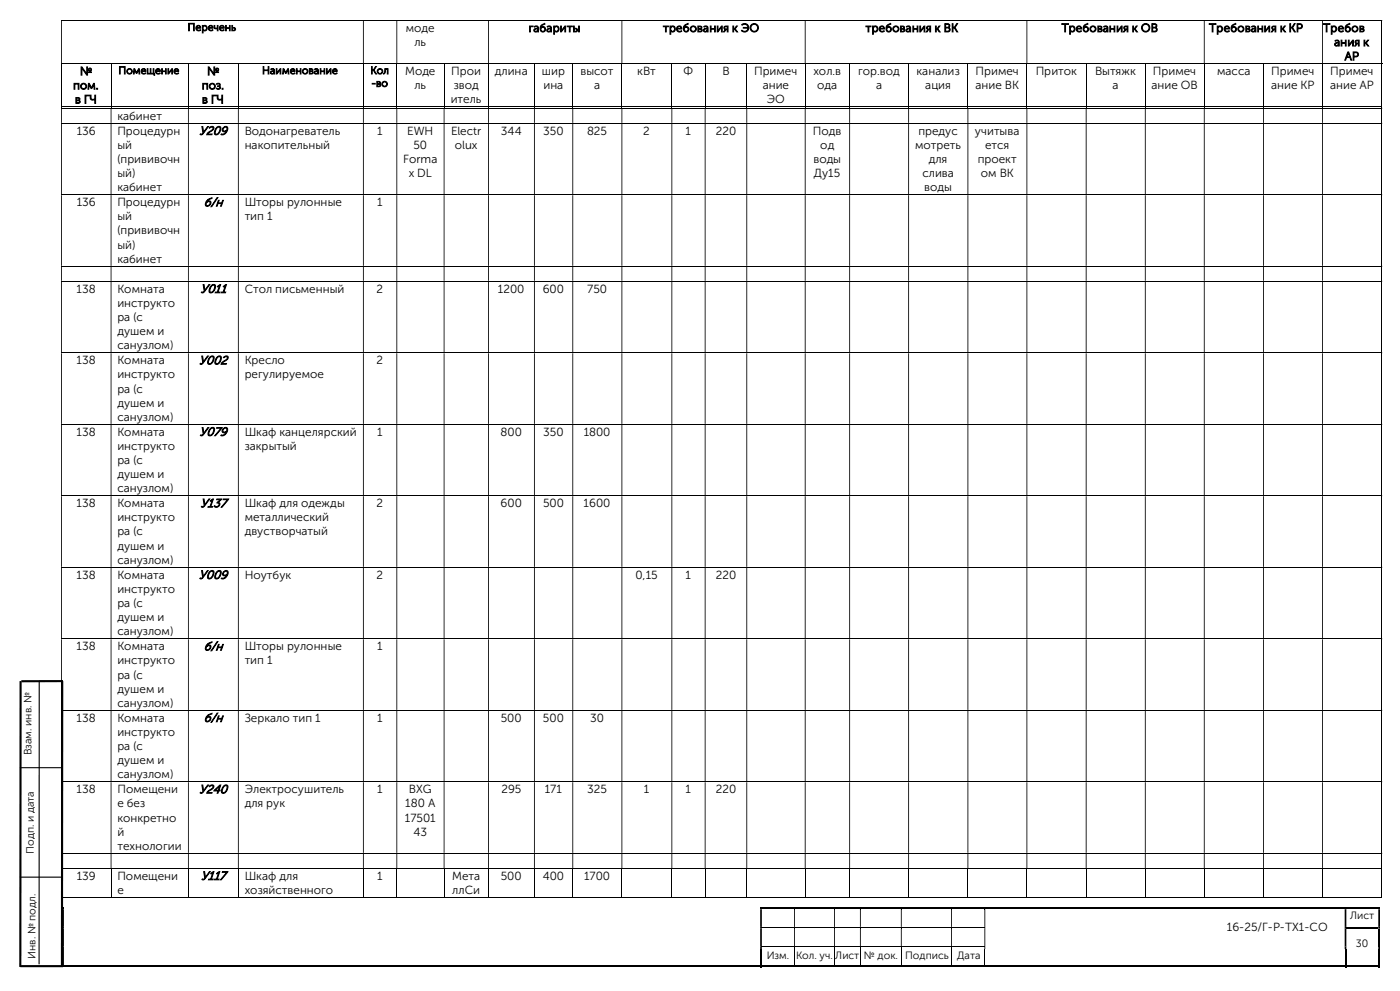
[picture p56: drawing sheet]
<svg xmlns="http://www.w3.org/2000/svg" width="420mm" height="297mm" viewBox="0 0 420 297" stroke-linecap="round" stroke-linejoin="round" font-family="sans-serif">
<defs><g id="words">
<g font-size="3.7">
<text x="59.7" y="40.4">У209</text>
<text x="61.1" y="61.8">б/н</text>
<text x="60.1" y="87.8">У011</text>
<text x="59.6" y="109.2">У002</text>
<text x="59.8" y="130.6">У079</text>
<text x="60.1" y="152">У137</text>
<text x="59.6" y="173.5">У009</text>
<text x="61.1" y="194.9">б/н</text>
<text x="61.1" y="216.3">б/н</text>
<text x="59.7" y="237.7">У240</text>
<text x="60.2" y="263.7">У117</text>
</g>
<g font-size="3.5">
<text x="121.8" y="9.6">моде</text>
<text x="158.6" y="9.6">габариты</text>
<text x="198.9" y="9.6">требования к ЭО</text>
<text x="259.7" y="9.6">требования к ВК</text>
<text x="318.5" y="9.6">Требования к ОВ</text>
<text x="362.7" y="9.6">Требования к КР</text>
<text x="396.9" y="9.6">Требов</text>
<text x="124.3" y="13.8">ль</text>
<text x="400.2" y="13.8">ания к</text>
<text x="24" y="22.5">№</text>
<text x="62.1" y="22.5">№</text>
<text x="121.5" y="22.5">Моде</text>
<text x="135.4" y="22.5">Прои</text>
<text x="148.5" y="22.5">длина</text>
<text x="162.6" y="22.5">шир</text>
<text x="174.2" y="22.5">высот</text>
<text x="191.2" y="22.5">кВт</text>
<text x="205.1" y="22.5">Ф</text>
<text x="216.7" y="22.5">В</text>
<text x="226.2" y="22.5">Примеч</text>
<text x="244" y="22.5">хол.в</text>
<text x="257.4" y="22.5">гор.вод</text>
<text x="275" y="22.5">канализ</text>
<text x="292.7" y="22.5">Примеч</text>
<text x="310.7" y="22.5">Приток</text>
<text x="328.5" y="22.5">Вытяжк</text>
<text x="345.9" y="22.5">Примеч</text>
<text x="365.1" y="22.5">масса</text>
<text x="381.3" y="22.5">Примеч</text>
<text x="399.1" y="22.5">Примеч</text>
<text x="403.4" y="18">АР</text>
<text x="21.9" y="26.8">пом.</text>
<text x="60.5" y="26.8">поз.</text>
<text x="124.3" y="26.8">ль</text>
<text x="136.1" y="26.8">звод</text>
<text x="163" y="26.8">ина</text>
<text x="178.2" y="26.8">а</text>
<text x="228.8" y="26.8">ание</text>
<text x="245.2" y="26.8">ода</text>
<text x="262.8" y="26.8">а</text>
<text x="277.6" y="26.8">ация</text>
<text x="292.7" y="26.8">ание ВК</text>
<text x="333.8" y="26.8">а</text>
<text x="345.4" y="26.8">ание ОВ</text>
<text x="381.3" y="26.8">ание КР</text>
<text x="399" y="26.8">ание АР</text>
<text x="22.5" y="31">в ГЧ</text>
<text x="35.2" y="35.9">кабинет</text>
<text x="60.6" y="31">в ГЧ</text>
<text x="135.2" y="31">итель</text>
<text x="230" y="31">ЭО</text>
<text x="23" y="40.4">136</text>
<text x="35.2" y="40.4">Процедурн</text>
<text x="73.4" y="40.4">Водонагреватель</text>
<text x="113.2" y="40.4">1</text>
<text x="122.2" y="40.4">EWH</text>
<text x="135.3" y="40.4">Electr</text>
<text x="150.3" y="40.4">344</text>
<text x="163" y="40.4">350</text>
<text x="176.1" y="40.4">825</text>
<text x="193" y="40.4">2</text>
<text x="205.6" y="40.4">1</text>
<text x="214.7" y="40.4">220</text>
<text x="243.9" y="40.4">Подв</text>
<text x="275.5" y="40.4">предус</text>
<text x="292.5" y="40.4">учитыва</text>
<text x="35.2" y="44.6">ый</text>
<text x="73.4" y="44.6">накопительный</text>
<text x="124" y="44.6">50</text>
<text x="136.4" y="44.6">olux</text>
<text x="246.1" y="44.6">од</text>
<text x="274.5" y="44.6">мотреть</text>
<text x="295.5" y="44.6">ется</text>
<text x="35.2" y="48.9">(прививочн</text>
<text x="35.2" y="53.1">ый)</text>
<text x="120.9" y="48.9">Forma</text>
<text x="122.6" y="53.1">x DL</text>
<text x="244" y="48.9">воды</text>
<text x="244.2" y="53.1">Ду15</text>
<text x="276.7" y="53.1">слива</text>
<text x="278.6" y="48.9">для</text>
<text x="293.3" y="48.9">проект</text>
<text x="294.3" y="53.1">ом ВК</text>
<text x="35.2" y="57.3">кабинет</text>
<text x="277.3" y="57.3">воды</text>
<text x="23" y="61.8">136</text>
<text x="35.2" y="61.8">Процедурн</text>
<text x="73.4" y="61.8">Шторы рулонные</text>
<text x="113.2" y="61.8">1</text>
<text x="35.2" y="66">ый</text>
<text x="35.2" y="70.3">(прививочн</text>
<text x="73.4" y="66">тип 1</text>
<text x="35.2" y="74.5">ый)</text>
<text x="35.2" y="78.7">кабинет</text>
<text x="23" y="87.8">138</text>
<text x="35.2" y="87.8">Комната</text>
<text x="73.4" y="87.8">Стол письменный</text>
<text x="113" y="87.8">2</text>
<text x="149.4" y="87.8">1200</text>
<text x="162.8" y="87.8">600</text>
<text x="176.1" y="87.8">750</text>
<text x="35.2" y="92">инструкто</text>
<text x="35.2" y="96.2">ра (с</text>
<text x="35.2" y="100.5">душем и</text>
<text x="35.2" y="104.7">санузлом)</text>
<text x="23" y="109.2">138</text>
<text x="35.2" y="109.2">Комната</text>
<text x="35.2" y="113.4">инструкто</text>
<text x="73.4" y="109.2">Кресло</text>
<text x="73.4" y="113.4">регулируемое</text>
<text x="113" y="109.2">2</text>
<text x="35.2" y="117.6">ра (с</text>
<text x="35.2" y="121.9">душем и</text>
<text x="23" y="130.6">138</text>
<text x="35.2" y="130.6">Комната</text>
<text x="35.2" y="126.1">санузлом)</text>
<text x="73.4" y="130.6">Шкаф канцелярский</text>
<text x="113.2" y="130.6">1</text>
<text x="150.2" y="130.6">800</text>
<text x="163" y="130.6">350</text>
<text x="175.1" y="130.6">1800</text>
<text x="35.2" y="134.8">инструкто</text>
<text x="73.4" y="134.8">закрытый</text>
<text x="35.2" y="139.1">ра (с</text>
<text x="35.2" y="143.3">душем и</text>
<text x="35.2" y="147.5">санузлом)</text>
<text x="23" y="152">138</text>
<text x="35.2" y="152">Комната</text>
<text x="73.4" y="152">Шкаф для одежды</text>
<text x="113" y="152">2</text>
<text x="150.2" y="152">600</text>
<text x="162.9" y="152">500</text>
<text x="175.1" y="152">1600</text>
<text x="35.2" y="156.3">инструкто</text>
<text x="35.2" y="160.5">ра (с</text>
<text x="73.4" y="156.3">металлический</text>
<text x="73.4" y="160.5">двустворчатый</text>
<text x="35.2" y="164.7">душем и</text>
<text x="23" y="173.5">138</text>
<text x="35.2" y="173.5">Комната</text>
<text x="35.2" y="169">санузлом)</text>
<text x="73.4" y="173.5">Ноутбук</text>
<text x="113" y="173.5">2</text>
<text x="190.6" y="173.5">0,15</text>
<text x="205.7" y="173.5">1</text>
<text x="214.7" y="173.5">220</text>
<text x="35.2" y="177.7">инструкто</text>
<text x="35.2" y="181.9">ра (с</text>
<text x="35.2" y="186.2">душем и</text>
<text x="35.2" y="190.4">санузлом)</text>
<text x="23" y="194.9">138</text>
<text x="35.2" y="194.9">Комната</text>
<text x="73.4" y="194.9">Шторы рулонные</text>
<text x="113.2" y="194.9">1</text>
<text x="35.2" y="199.1">инструкто</text>
<text x="35.2" y="203.4">ра (с</text>
<text x="73.4" y="199.1">тип 1</text>
<text x="35.2" y="207.6">душем и</text>
<text x="35.2" y="211.8">санузлом)</text>
<text x="23" y="216.3">138</text>
<text x="35.2" y="216.3">Комната</text>
<text x="35.2" y="220.6">инструкто</text>
<text x="73.4" y="216.3">Зеркало тип 1</text>
<text x="113.2" y="216.3">1</text>
<text x="150.2" y="216.3">500</text>
<text x="162.9" y="216.3">500</text>
<text x="177.1" y="216.3">30</text>
<text x="35.2" y="224.8">ра (с</text>
<text x="35.2" y="229">душем и</text>
<text x="35.2" y="233.3">санузлом)</text>
<text x="23" y="237.7">138</text>
<text x="35.2" y="237.7">Помещени</text>
<text x="73.4" y="237.7">Электросушитель</text>
<text x="113.2" y="237.7">1</text>
<text x="122.7" y="237.7">BXG</text>
<text x="150.4" y="237.7">295</text>
<text x="163.4" y="237.7">171</text>
<text x="176.2" y="237.7">325</text>
<text x="193.2" y="237.7">1</text>
<text x="205.7" y="237.7">1</text>
<text x="214.7" y="237.7">220</text>
<text x="35.2" y="242">е без</text>
<text x="73.4" y="242">для рук</text>
<text x="121.6" y="242">180 А</text>
<text x="35.2" y="246.2">конкретно</text>
<text x="35.2" y="250.4">й</text>
<text x="121.5" y="246.2">17501</text>
<text x="124" y="250.4">43</text>
<text x="35.2" y="254.7">технологии</text>
<text x="23" y="263.7">139</text>
<text x="35.2" y="263.7">Помещени</text>
<text x="73.4" y="263.7">Шкаф для</text>
<text x="113.2" y="263.7">1</text>
<text x="135.7" y="263.7">Мета</text>
<text x="150.2" y="263.7">500</text>
<text x="162.8" y="263.7">400</text>
<text x="175.2" y="263.7">1700</text>
<text x="35.2" y="267.9">е</text>
<text x="73.4" y="267.9">хозяйственного</text>
<text x="135.7" y="267.9">ллСи</text>
<text x="368" y="279">16-25/Г-Р-ТХ1-СО</text>
</g>
<g font-size="3.2">
<text x="56.3" y="9.2">Перечень</text>
<text x="35.5" y="22.2">Помещение</text>
<text x="78.6" y="22.2">Наименование</text>
<text x="111.1" y="22.2">Кол</text>
<text x="111.4" y="26">-во</text>
<text x="9.5" y="226.4" transform="rotate(-90 9.5 226.4)">Взам. инв. №</text>
<text x="10.2" y="255.9" transform="rotate(-90 10.2 255.9)">Подп. и дата</text>
<text x="405" y="275.5">Лист</text>
<text x="10.6" y="287.4" transform="rotate(-90 10.6 287.4)">Инв. № подл.</text>
<text x="230" y="287.4">Изм.</text>
<text x="238.8" y="287.4">Кол. уч.</text>
<text x="250.6" y="287.4">Лист</text>
<text x="259.2" y="287.4">№ док.</text>
<text x="271.6" y="287.4">Подпись</text>
<text x="287.1" y="287.4">Дата</text>
<text x="406.8" y="283.8">30</text>
</g>
</g></defs>
<g fill="none" stroke="#000" stroke-width=".3">
<path d="M18.3 6.1h396.1M18.3 19.1h396.4M18.5 19.2v13M33.3 19.2v13M56.5 19.2v13M71.5 19.2v13M109 19.2v13M119 19.2v13M133.2 19.2v13M146.6 19.2v13M160.3 19.2v13M171.8 19.2v13"/>
<path d="M186.6 19.2v13M201.5 19.2v13M211.5 19.2v13M224 19.2v13M241.6 19.2v13M254.9 19.2v13M272.6 19.2v13M290.4 19.2v13M308.1 19.2v13M325.8 19.2v13M343.6 19.2v13M361.3 19.2v13"/>
<path d="M379.1 19.2v13M396.7 19.2v13M414.5 6.3v12.7M414.5 19.2v13M18.3 32h14.9M18.3 32.4h396.1M18.3 37h396.1M33.4 32h23M56.6 32h14.8M71.6 32h37.3M109.1 32h9.8M119.2 32h13.9"/>
<path d="M133.3 32h13.1M146.7 32h13.5M160.4 32h11.3M172 32h14.4M186.7 32h14.7M201.7 32h9.7M211.7 32h12.2M224.2 32h17.2M241.7 32h13.1M255 32h17.5M272.7 32h17.5M290.5 32h17.4"/>
<path d="M308.2 32h17.5M326 32h17.5M343.7 32h17.4M361.4 32h17.5M379.2 32h17.4M396.9 32h17.5M414.5 32.6v4.2M414.5 37.1v21.2M18.3 58.4h396.1M414.5 58.5v21.2M18.3 79.8h396.1M414.5 79.9v4.3"/>
<path d="M18.3 84.3h396.1M414.5 84.4v21.2M18.3 105.7h396.1M414.5 105.9v21.1M18.3 127.2h396.1M414.5 127.3v21.2M18.3 148.6h396.1M414.5 148.7v21.2M18.3 170h396.1M414.5 170.1v21.2M18.3 191.5h396.1M414.5 191.6v21.2"/>
<path d="M18.3 212.9h396.1M414.5 213v21.2M18.3 234.3h396.1M414.5 234.4v21.2M18.3 255.7h396.1M414.5 255.9v4.2M18.3 260.3h396.1M18.3 269h14.9M18.5 260.4v8.7M33.3 260.4v8.7M33.4 269h23M56.5 260.4v8.7"/>
<path d="M56.6 269h14.8M71.5 260.4v8.7M71.6 269h37.3M109 260.4v8.7M109.1 269h9.8M119 260.4v8.7M119.2 269h13.9M133.2 260.4v8.7M133.3 269h13.1M146.6 260.4v8.7M146.7 269h13.5M160.3 260.4v8.7"/>
<path d="M160.4 269h11.3M171.8 260.4v8.7M172 269h14.4M186.6 260.4v8.7M186.7 269h14.7M201.5 260.4v8.7M201.7 269h9.7M211.5 260.4v8.7M211.7 269h12.2M224 260.4v8.7M224.2 269h17.2M228.6 277.9h9.6"/>
<path d="M238.5 277.9h11.7M241.6 260.4v8.7M241.7 269h13.1M250.5 277.9h7.5M254.9 260.4v8.7M255 269h17.5M258.2 277.9h12.1M270.5 277.9h14.8M272.6 260.4v8.7M272.7 269h17.5M285.6 277.9h9.7M290.4 260.4v8.7"/>
<path d="M290.5 269h17.4M308.1 260.4v8.7M308.2 269h17.5M325.8 260.4v8.7M326 269h17.5M343.6 260.4v8.7M343.7 269h17.4M361.3 260.4v8.7M361.4 269h17.5M379.1 260.4v8.7M379.2 269h17.4M396.7 260.4v8.7"/>
<path d="M396.9 269h17.5M414.5 260.4v8.7M228.6 283.8h9.6M238.3 284.4v5M238.5 283.8h11.7M250.4 284.4v5M250.5 283.8h7.5M258.1 284.4v5M258.2 283.8h12.1M270.4 284.4v5M270.5 283.8h14.8M285.5 284.4v5"/>
<path d="M285.6 283.8h9.7M295.4 284.4v5"/>
</g>
<g fill="#000">
<path d="M414.4 6h.3v.3h-.3zM18.3 6.3h.3v12.7h-.3zM108.9 6.3h.2v12.7h-.2zM118.9 6.3h.3v12.7h-.3zM146.4 6.3h.3v12.7h-.3zM186.4 6.3h.3v12.7h-.3zM241.4 6.3h.3v12.7h-.3zM307.9 6.3h.3v12.7h-.3zM361.1 6.3h.3v12.7h-.3zM396.6 6.3h.3v12.7h-.3z" fill-rule="evenodd"/>
<path d="M414.4 32.3h.3v.3h-.3zM18.3 32.6h.3v4.2h-.3zM33.2 32.6h.2v4.2h-.2zM56.4 32.6h.2v4.2h-.2zM71.4 32.6h.2v4.2h-.2zM108.9 32.6h.2v4.2h-.2zM118.9 32.6h.3v4.2h-.3zM133.1 32.6h.2v4.2h-.2zM146.4 32.6h.3v4.2h-.3zM160.2 32.6h.2v4.2h-.2zM171.7 32.6h.3v4.2h-.3zM186.4 32.6h.3v4.2h-.3zM201.4 32.6h.3v4.2h-.3zM211.4 32.6h.3v4.2h-.3zM223.9 32.6h.3v4.2h-.3zM241.4 32.6h.3v4.2h-.3zM254.8 32.6h.2v4.2h-.2zM272.5 32.6h.2v4.2h-.2zM290.2 32.6h.3v4.2h-.3zM307.9 32.6h.3v4.2h-.3zM325.7 32.6h.3v4.2h-.3zM343.5 32.6h.2v4.2h-.2zM361.1 32.6h.3v4.2h-.3zM378.9 32.6h.3v4.2h-.3zM396.6 32.6h.3v4.2h-.3z" fill-rule="evenodd"/>
<path d="M414.4 36.8h.3v.3h-.3zM18.3 37.1h.3v21.2h-.3zM33.2 37.1h.2v21.2h-.2zM56.4 37.1h.2v21.2h-.2zM71.4 37.1h.2v21.2h-.2zM108.9 37.1h.2v21.2h-.2zM118.9 37.1h.3v21.2h-.3zM133.1 37.1h.2v21.2h-.2zM146.4 37.1h.3v21.2h-.3zM160.2 37.1h.2v21.2h-.2zM171.7 37.1h.3v21.2h-.3zM186.4 37.1h.3v21.2h-.3zM201.4 37.1h.3v21.2h-.3zM211.4 37.1h.3v21.2h-.3zM223.9 37.1h.3v21.2h-.3zM241.4 37.1h.3v21.2h-.3zM254.8 37.1h.2v21.2h-.2zM272.5 37.1h.2v21.2h-.2zM290.2 37.1h.3v21.2h-.3zM307.9 37.1h.3v21.2h-.3zM325.7 37.1h.3v21.2h-.3zM343.5 37.1h.2v21.2h-.2zM361.1 37.1h.3v21.2h-.3zM378.9 37.1h.3v21.2h-.3zM396.6 37.1h.3v21.2h-.3z" fill-rule="evenodd"/>
<path d="M414.4 58.3h.3v.2h-.3zM18.3 58.5h.3v21.2h-.3zM33.2 58.5h.2v21.2h-.2zM56.4 58.5h.2v21.2h-.2zM71.4 58.5h.2v21.2h-.2zM108.9 58.5h.2v21.2h-.2zM118.9 58.5h.3v21.2h-.3zM133.1 58.5h.2v21.2h-.2zM146.4 58.5h.3v21.2h-.3zM160.2 58.5h.2v21.2h-.2zM171.7 58.5h.3v21.2h-.3zM186.4 58.5h.3v21.2h-.3zM201.4 58.5h.3v21.2h-.3zM211.4 58.5h.3v21.2h-.3zM223.9 58.5h.3v21.2h-.3zM241.4 58.5h.3v21.2h-.3zM254.8 58.5h.2v21.2h-.2zM272.5 58.5h.2v21.2h-.2zM290.2 58.5h.3v21.2h-.3zM307.9 58.5h.3v21.2h-.3zM325.7 58.5h.3v21.2h-.3zM343.5 58.5h.2v21.2h-.2zM361.1 58.5h.3v21.2h-.3zM378.9 58.5h.3v21.2h-.3zM396.6 58.5h.3v21.2h-.3z" fill-rule="evenodd"/>
<path d="M414.4 79.7h.3v.2h-.3zM18.3 79.9h.3v4.3h-.3zM33.2 79.9h.2v4.3h-.2zM56.4 79.9h.2v4.3h-.2zM71.4 79.9h.2v4.3h-.2zM108.9 79.9h.2v4.3h-.2zM118.9 79.9h.3v4.3h-.3zM133.1 79.9h.2v4.3h-.2zM146.4 79.9h.3v4.3h-.3zM160.2 79.9h.2v4.3h-.2zM171.7 79.9h.3v4.3h-.3zM186.4 79.9h.3v4.3h-.3zM201.4 79.9h.3v4.3h-.3zM211.4 79.9h.3v4.3h-.3zM223.9 79.9h.3v4.3h-.3zM241.4 79.9h.3v4.3h-.3zM254.8 79.9h.2v4.3h-.2zM272.5 79.9h.2v4.3h-.2zM290.2 79.9h.3v4.3h-.3zM307.9 79.9h.3v4.3h-.3zM325.7 79.9h.3v4.3h-.3zM343.5 79.9h.2v4.3h-.2zM361.1 79.9h.3v4.3h-.3zM378.9 79.9h.3v4.3h-.3zM396.6 79.9h.3v4.3h-.3z" fill-rule="evenodd"/>
<path d="M414.4 84.2h.3v.2h-.3zM18.3 84.4h.3v21.2h-.3zM33.2 84.4h.2v21.2h-.2zM56.4 84.4h.2v21.2h-.2zM71.4 84.4h.2v21.2h-.2zM108.9 84.4h.2v21.2h-.2zM118.9 84.4h.3v21.2h-.3zM133.1 84.4h.2v21.2h-.2zM146.4 84.4h.3v21.2h-.3zM160.2 84.4h.2v21.2h-.2zM171.7 84.4h.3v21.2h-.3zM186.4 84.4h.3v21.2h-.3zM201.4 84.4h.3v21.2h-.3zM211.4 84.4h.3v21.2h-.3zM223.9 84.4h.3v21.2h-.3zM241.4 84.4h.3v21.2h-.3zM254.8 84.4h.2v21.2h-.2zM272.5 84.4h.2v21.2h-.2zM290.2 84.4h.3v21.2h-.3zM307.9 84.4h.3v21.2h-.3zM325.7 84.4h.3v21.2h-.3zM343.5 84.4h.2v21.2h-.2zM361.1 84.4h.3v21.2h-.3zM378.9 84.4h.3v21.2h-.3zM396.6 84.4h.3v21.2h-.3z" fill-rule="evenodd"/>
<path d="M414.4 105.6h.3v.3h-.3zM18.3 105.9h.3v21.1h-.3zM33.2 105.9h.2v21.1h-.2zM56.4 105.9h.2v21.1h-.2zM71.4 105.9h.2v21.1h-.2zM108.9 105.9h.2v21.1h-.2zM118.9 105.9h.3v21.1h-.3zM133.1 105.9h.2v21.1h-.2zM146.4 105.9h.3v21.1h-.3zM160.2 105.9h.2v21.1h-.2zM171.7 105.9h.3v21.1h-.3zM186.4 105.9h.3v21.1h-.3zM201.4 105.9h.3v21.1h-.3zM211.4 105.9h.3v21.1h-.3zM223.9 105.9h.3v21.1h-.3zM241.4 105.9h.3v21.1h-.3zM254.8 105.9h.2v21.1h-.2zM272.5 105.9h.2v21.1h-.2zM290.2 105.9h.3v21.1h-.3zM307.9 105.9h.3v21.1h-.3zM325.7 105.9h.3v21.1h-.3zM343.5 105.9h.2v21.1h-.2zM361.1 105.9h.3v21.1h-.3zM378.9 105.9h.3v21.1h-.3zM396.6 105.9h.3v21.1h-.3z" fill-rule="evenodd"/>
<path d="M414.4 127h.3v.3h-.3zM18.3 127.3h.3v21.2h-.3zM33.2 127.3h.2v21.2h-.2zM56.4 127.3h.2v21.2h-.2zM71.4 127.3h.2v21.2h-.2zM108.9 127.3h.2v21.2h-.2zM118.9 127.3h.3v21.2h-.3zM133.1 127.3h.2v21.2h-.2zM146.4 127.3h.3v21.2h-.3zM160.2 127.3h.2v21.2h-.2zM171.7 127.3h.3v21.2h-.3zM186.4 127.3h.3v21.2h-.3zM201.4 127.3h.3v21.2h-.3zM211.4 127.3h.3v21.2h-.3zM223.9 127.3h.3v21.2h-.3zM241.4 127.3h.3v21.2h-.3zM254.8 127.3h.2v21.2h-.2zM272.5 127.3h.2v21.2h-.2zM290.2 127.3h.3v21.2h-.3zM307.9 127.3h.3v21.2h-.3zM325.7 127.3h.3v21.2h-.3zM343.5 127.3h.2v21.2h-.2zM361.1 127.3h.3v21.2h-.3zM378.9 127.3h.3v21.2h-.3zM396.6 127.3h.3v21.2h-.3z" fill-rule="evenodd"/>
<path d="M414.4 148.5h.3v.2h-.3zM18.3 148.7h.3v21.2h-.3zM33.2 148.7h.2v21.2h-.2zM56.4 148.7h.2v21.2h-.2zM71.4 148.7h.2v21.2h-.2zM108.9 148.7h.2v21.2h-.2zM118.9 148.7h.3v21.2h-.3zM133.1 148.7h.2v21.2h-.2zM146.4 148.7h.3v21.2h-.3zM160.2 148.7h.2v21.2h-.2zM171.7 148.7h.3v21.2h-.3zM186.4 148.7h.3v21.2h-.3zM201.4 148.7h.3v21.2h-.3zM211.4 148.7h.3v21.2h-.3zM223.9 148.7h.3v21.2h-.3zM241.4 148.7h.3v21.2h-.3zM254.8 148.7h.2v21.2h-.2zM272.5 148.7h.2v21.2h-.2zM290.2 148.7h.3v21.2h-.3zM307.9 148.7h.3v21.2h-.3zM325.7 148.7h.3v21.2h-.3zM343.5 148.7h.2v21.2h-.2zM361.1 148.7h.3v21.2h-.3zM378.9 148.7h.3v21.2h-.3zM396.6 148.7h.3v21.2h-.3z" fill-rule="evenodd"/>
<path d="M414.4 169.9h.3v.2h-.3zM18.3 170.1h.3v21.2h-.3zM33.2 170.1h.2v21.2h-.2zM56.4 170.1h.2v21.2h-.2zM71.4 170.1h.2v21.2h-.2zM108.9 170.1h.2v21.2h-.2zM118.9 170.1h.3v21.2h-.3zM133.1 170.1h.2v21.2h-.2zM146.4 170.1h.3v21.2h-.3zM160.2 170.1h.2v21.2h-.2zM171.7 170.1h.3v21.2h-.3zM186.4 170.1h.3v21.2h-.3zM201.4 170.1h.3v21.2h-.3zM211.4 170.1h.3v21.2h-.3zM223.9 170.1h.3v21.2h-.3zM241.4 170.1h.3v21.2h-.3zM254.8 170.1h.2v21.2h-.2zM272.5 170.1h.2v21.2h-.2zM290.2 170.1h.3v21.2h-.3zM307.9 170.1h.3v21.2h-.3zM325.7 170.1h.3v21.2h-.3zM343.5 170.1h.2v21.2h-.2zM361.1 170.1h.3v21.2h-.3zM378.9 170.1h.3v21.2h-.3zM396.6 170.1h.3v21.2h-.3z" fill-rule="evenodd"/>
<path d="M414.4 191.3h.3v.3h-.3zM18.3 191.6h.3v21.2h-.3zM33.2 191.6h.2v21.2h-.2zM56.4 191.6h.2v21.2h-.2zM71.4 191.6h.2v21.2h-.2zM108.9 191.6h.2v21.2h-.2zM118.9 191.6h.3v21.2h-.3zM133.1 191.6h.2v21.2h-.2zM146.4 191.6h.3v21.2h-.3zM160.2 191.6h.2v21.2h-.2zM171.7 191.6h.3v21.2h-.3zM186.4 191.6h.3v21.2h-.3zM201.4 191.6h.3v21.2h-.3zM211.4 191.6h.3v21.2h-.3zM223.9 191.6h.3v21.2h-.3zM241.4 191.6h.3v21.2h-.3zM254.8 191.6h.2v21.2h-.2zM272.5 191.6h.2v21.2h-.2zM290.2 191.6h.3v21.2h-.3zM307.9 191.6h.3v21.2h-.3zM325.7 191.6h.3v21.2h-.3zM343.5 191.6h.2v21.2h-.2zM361.1 191.6h.3v21.2h-.3zM378.9 191.6h.3v21.2h-.3zM396.6 191.6h.3v21.2h-.3z" fill-rule="evenodd"/>
<path d="M414.4 212.8h.3v.2h-.3zM18.3 213h.3v21.2h-.3zM33.2 213h.2v21.2h-.2zM56.4 213h.2v21.2h-.2zM71.4 213h.2v21.2h-.2zM108.9 213h.2v21.2h-.2zM118.9 213h.3v21.2h-.3zM133.1 213h.2v21.2h-.2zM146.4 213h.3v21.2h-.3zM160.2 213h.2v21.2h-.2zM171.7 213h.3v21.2h-.3zM186.4 213h.3v21.2h-.3zM201.4 213h.3v21.2h-.3zM211.4 213h.3v21.2h-.3zM223.9 213h.3v21.2h-.3zM241.4 213h.3v21.2h-.3zM254.8 213h.2v21.2h-.2zM272.5 213h.2v21.2h-.2zM290.2 213h.3v21.2h-.3zM307.9 213h.3v21.2h-.3zM325.7 213h.3v21.2h-.3zM343.5 213h.2v21.2h-.2zM361.1 213h.3v21.2h-.3zM378.9 213h.3v21.2h-.3zM396.6 213h.3v21.2h-.3z" fill-rule="evenodd"/>
<path d="M414.4 234.2h.3v.2h-.3zM18.3 234.4h.3v21.2h-.3zM33.2 234.4h.2v21.2h-.2zM56.4 234.4h.2v21.2h-.2zM71.4 234.4h.2v21.2h-.2zM108.9 234.4h.2v21.2h-.2zM118.9 234.4h.3v21.2h-.3zM133.1 234.4h.2v21.2h-.2zM146.4 234.4h.3v21.2h-.3zM160.2 234.4h.2v21.2h-.2zM171.7 234.4h.3v21.2h-.3zM186.4 234.4h.3v21.2h-.3zM201.4 234.4h.3v21.2h-.3zM211.4 234.4h.3v21.2h-.3zM223.9 234.4h.3v21.2h-.3zM241.4 234.4h.3v21.2h-.3zM254.8 234.4h.2v21.2h-.2zM272.5 234.4h.2v21.2h-.2zM290.2 234.4h.3v21.2h-.3zM307.9 234.4h.3v21.2h-.3zM325.7 234.4h.3v21.2h-.3zM343.5 234.4h.2v21.2h-.2zM361.1 234.4h.3v21.2h-.3zM378.9 234.4h.3v21.2h-.3zM396.6 234.4h.3v21.2h-.3z" fill-rule="evenodd"/>
<path d="M414.4 255.6h.3v.3h-.3zM18.3 255.9h.3v4.2h-.3zM33.2 255.9h.2v4.2h-.2zM56.4 255.9h.2v4.2h-.2zM71.4 255.9h.2v4.2h-.2zM108.9 255.9h.2v4.2h-.2zM118.9 255.9h.3v4.2h-.3zM133.1 255.9h.2v4.2h-.2zM146.4 255.9h.3v4.2h-.3zM160.2 255.9h.2v4.2h-.2zM171.7 255.9h.3v4.2h-.3zM186.4 255.9h.3v4.2h-.3zM201.4 255.9h.3v4.2h-.3zM211.4 255.9h.3v4.2h-.3zM223.9 255.9h.3v4.2h-.3zM241.4 255.9h.3v4.2h-.3zM254.8 255.9h.2v4.2h-.2zM272.5 255.9h.2v4.2h-.2zM290.2 255.9h.3v4.2h-.3zM307.9 255.9h.3v4.2h-.3zM325.7 255.9h.3v4.2h-.3zM343.5 255.9h.2v4.2h-.2zM361.1 255.9h.3v4.2h-.3zM378.9 255.9h.3v4.2h-.3zM396.6 255.9h.3v4.2h-.3z" fill-rule="evenodd"/>
<path d="M18.8 272.5h.4v5.3h-.4zM228 272.5h.6v5.3h-.6zM238.2 272.5h.3v5.3h-.3zM250.2 272.5h.3v5.3h-.3zM258 272.5h.2v5.3h-.2zM270.3 272.5h.2v5.3h-.2zM285.3 272.5h.3v5.3h-.3zM295.3 272.5h.3v5.3h-.3zM403.4 272.5h.5v5.3h-.5zM413.5 272.5h.5v5.3h-.5z" fill-rule="evenodd"/>
<path d="M18.8 277.8h.4v.5h-.4zM228 277.8h.6v.5h-.6z" fill-rule="evenodd"/>
<path d="M228 271.9h.6v.6h-.6z" fill-rule="evenodd"/>
<path d="M238.2 271.9h12v.6h-12z" fill-rule="evenodd"/>
<path d="M250.2 271.9h7.8v.6h-7.8z" fill-rule="evenodd"/>
<path d="M258 271.9h12.3v.6h-12.3z" fill-rule="evenodd"/>
<path d="M270.3 271.9h15v.6h-15z" fill-rule="evenodd"/>
<path d="M285.3 271.9h10v.6h-10z" fill-rule="evenodd"/>
<path d="M295.3 271.9h108.1v.6h-108.1z" fill-rule="evenodd"/>
<path d="M295.3 277.8h.3v.5h-.3zM403.4 277.8h.5v.5h-.5z" fill-rule="evenodd"/>
<path d="M403.4 271.9h.5v.6h-.5z" fill-rule="evenodd"/>
<path d="M413.5 271.9h.5v.6h-.5z" fill-rule="evenodd"/>
<path d="M413.5 277.8h.5v.5h-.5zM18.8 278.3h.4v5.3h-.4zM228 278.3h.6v5.3h-.6zM238.2 278.3h.3v5.3h-.3zM250.2 278.3h.3v5.3h-.3zM258 278.3h.2v5.3h-.2zM270.3 278.3h.2v5.3h-.2zM285.3 278.3h.3v5.3h-.3zM295.3 278.3h.3v5.3h-.3zM403.4 278.3h.5v5.3h-.5z" fill-rule="evenodd"/>
<path d="M18.8 283.6h.4v.8h-.4zM228 283.6h.6v.8h-.6z" fill-rule="evenodd"/>
<path d="M228 284.4h.6v5.5h-.6z" fill-rule="evenodd"/>
<path d="M238.2 289.4h12v.5h-12z" fill-rule="evenodd"/>
<path d="M250.2 289.4h7.8v.5h-7.8z" fill-rule="evenodd"/>
<path d="M258 289.4h12.3v.5h-12.3z" fill-rule="evenodd"/>
<path d="M270.3 289.4h15v.5h-15z" fill-rule="evenodd"/>
<path d="M285.3 289.4h10v.5h-10z" fill-rule="evenodd"/>
<path d="M295.3 283.6h.3v.8h-.3zM403.4 283.6h.5v.8h-.5zM413.5 283.6h.5v.8h-.5zM18.8 284.4h.4v5h-.4z" fill-rule="evenodd"/>
<path d="M295.3 289.4h108.1v.5h-108.1z" fill-rule="evenodd"/>
<path d="M403.4 284.4h.5v5.5h-.5z" fill-rule="evenodd"/>
<path d="M413.5 284.4h.5v5.5h-.5z" fill-rule="evenodd"/>
</g>
<g fill="#000">
<path d="M414.4 31.9h.3v.3h-.3zM18.8 271.9h.4v.6h-.4zM228.6 271.9h9.6v.6h-9.6zM238.2 272.5h.3zM238.2 277.8h.3v.5h-.3zM250.2 272.5h.3zM250.2 277.8h.3v.5h-.3zM258 272.5h.2zM258 277.8h.2v.5h-.2zM270.3 272.5h.2zM270.3 277.8h.2v.5h-.2zM285.3 272.5h.3z"/>
<path d="M285.3 277.8h.3v.5h-.3zM295.3 272.5h.3zM403.9 271.9h9.6v.6h-9.6zM403.9 277.8h9.6v.5h-9.6zM413.5 278.3h.5v5.3h-.5zM414.4 260.1h.3v.3h-.3zM414.4 268.9h.3v.2h-.3zM18.8 289.4h209.2v.5h-209.2zM228.6 289.4h9.6v.5h-9.6zM238.2 283.6h.3v.8h-.3zM250.2 283.6h.3v.8h-.3zM258 283.6h.2v.8h-.2z"/>
<path d="M270.3 283.6h.2v.8h-.2zM285.3 283.6h.3v.8h-.3zM403.9 289.4h9.6v.5h-9.6zM413.5 289.4h.5v.5h-.5z"/>
</g>
<path d="M6.2 204.1l-.1 85.7M18.7 204.1l-.1 85.7M18.9 204.1l-12.5 .1M6.1 289.6h12.8" fill="none" stroke="#000" stroke-width=".64" stroke-linecap="butt"/>
<path d="M11.8 204.1l-.1 84.9M6 230.1h12.6M6 262.9h12.4" fill="none" stroke="#000" stroke-width=".34"/>
<use href="#words"/>
</svg>
